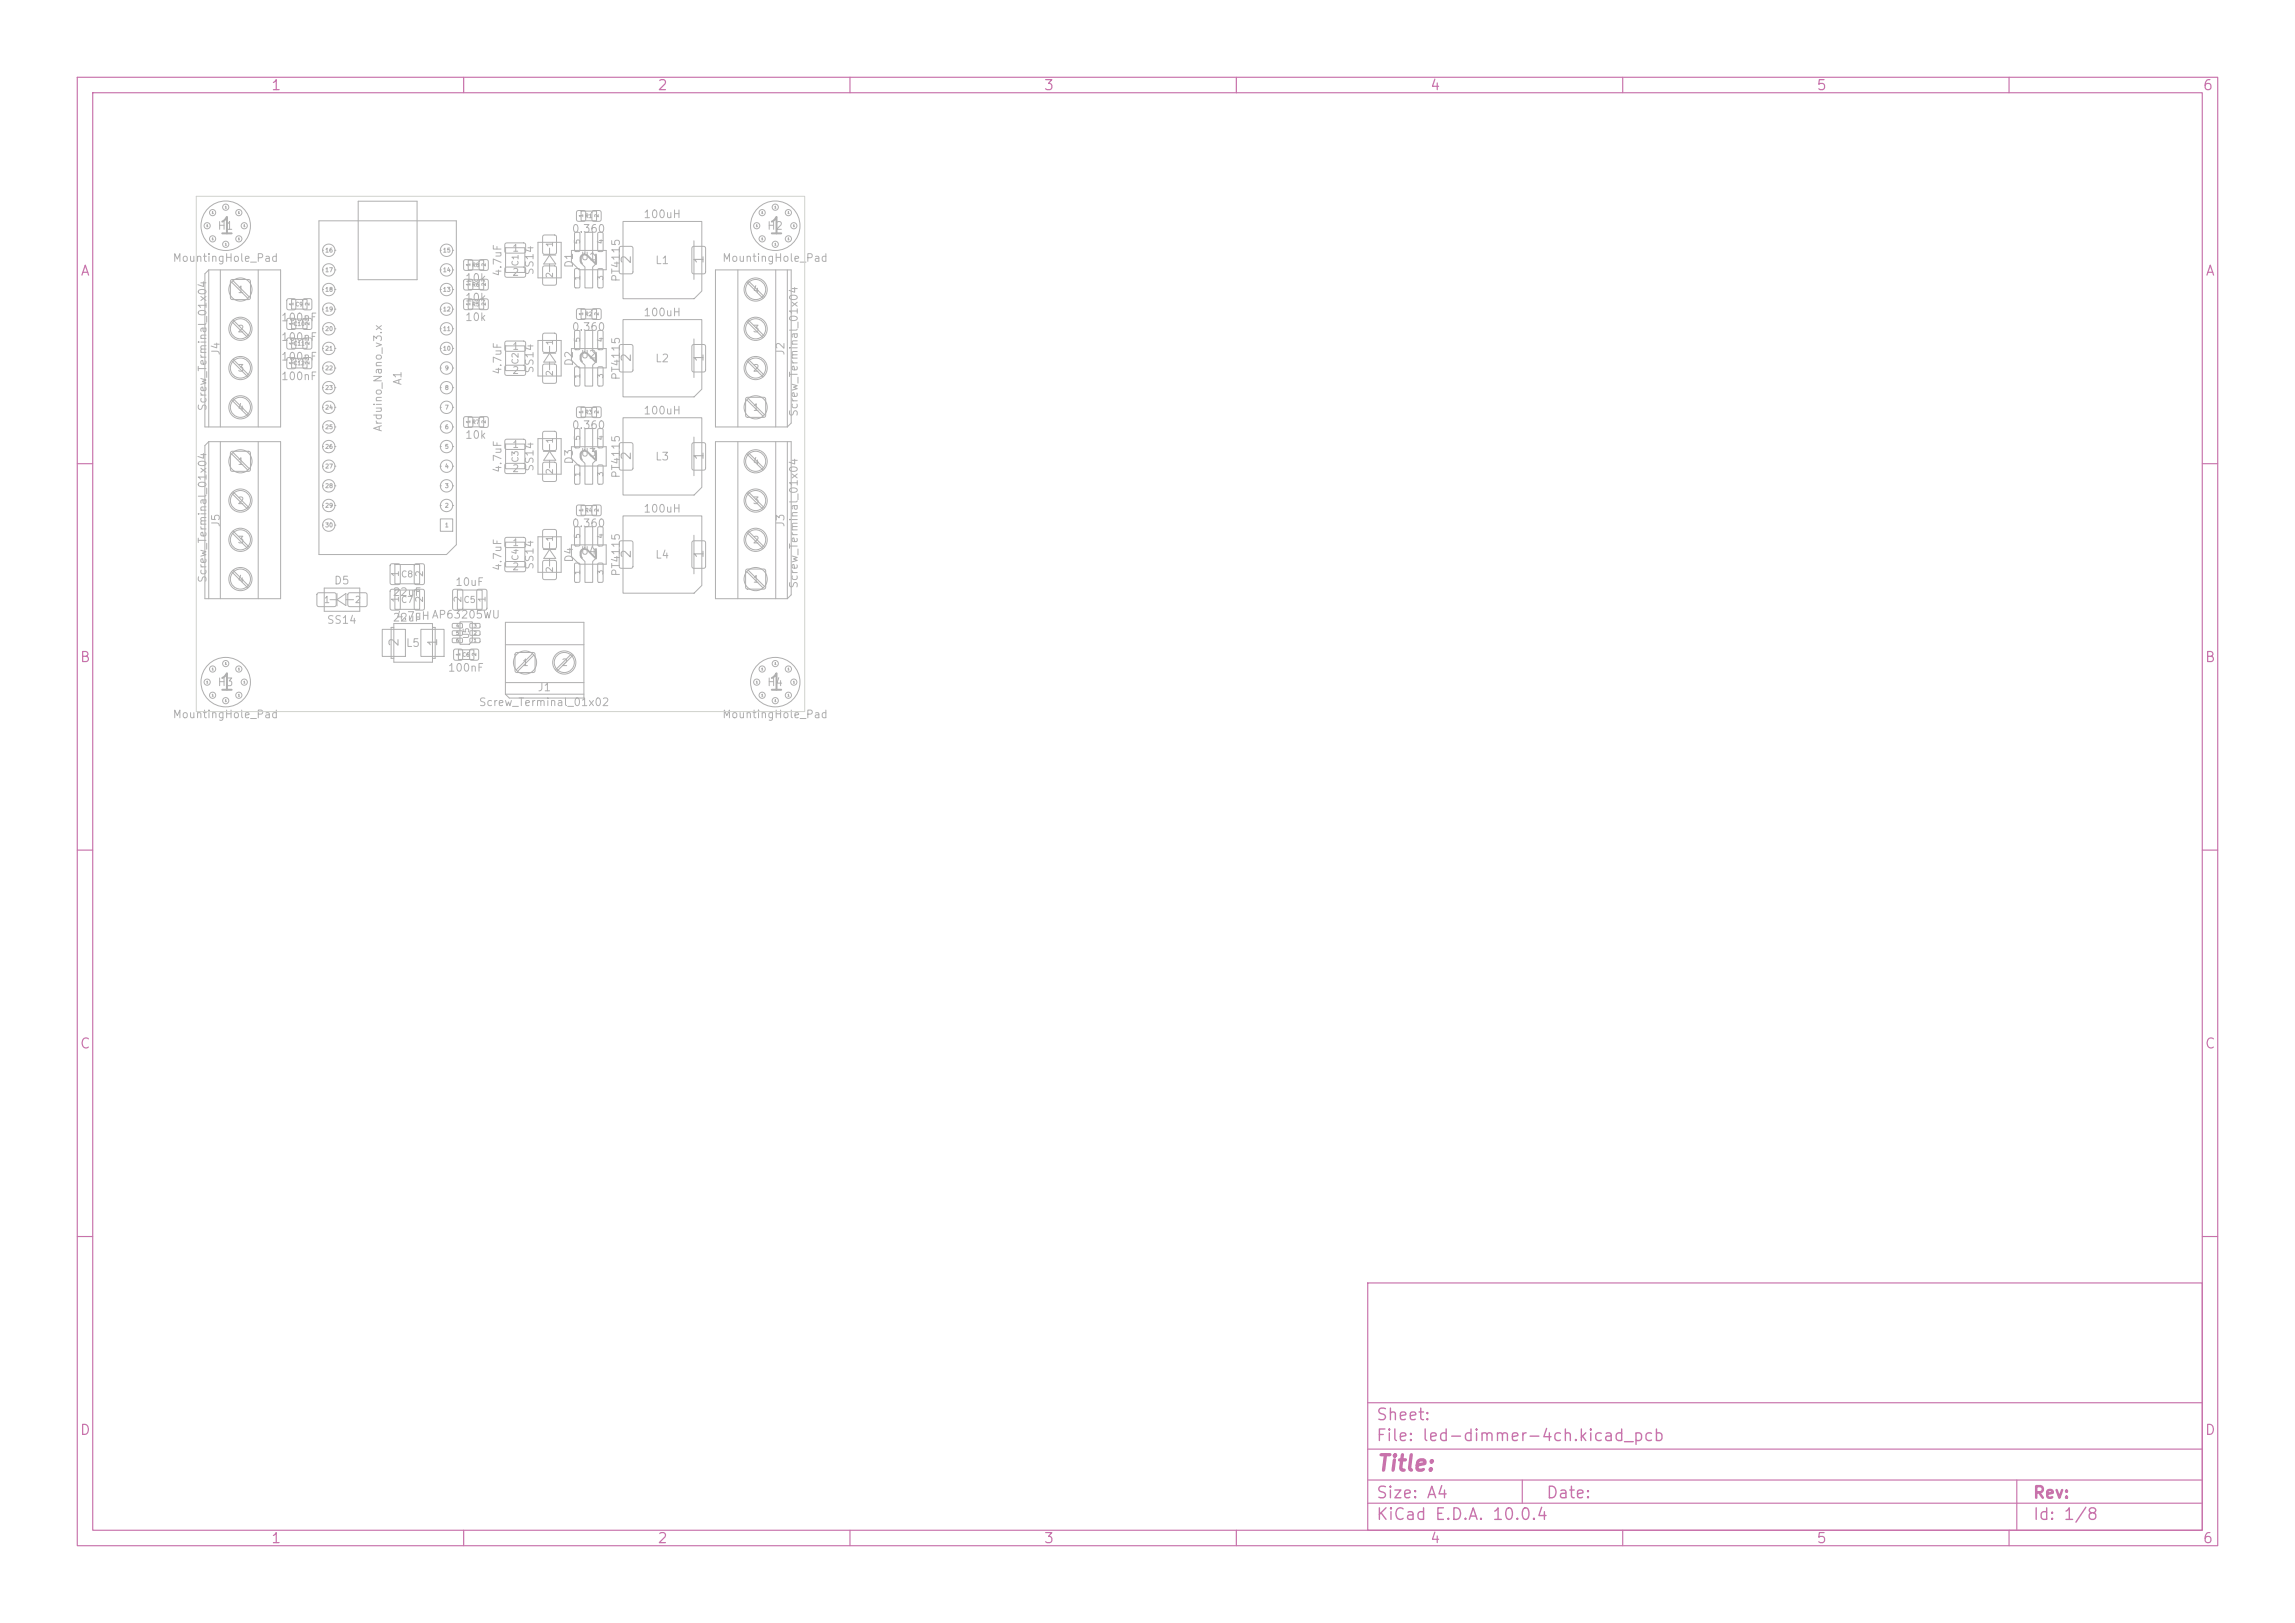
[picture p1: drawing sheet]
<svg xmlns="http://www.w3.org/2000/svg" width="297mm" height="210mm" viewBox="0 0 297 210" stroke-linecap="round" stroke-linejoin="round" font-family="sans-serif">
<defs><g id="words">
<g font-size="2.1" fill="#afafaf">
<text x="28.1" y="30.8">1</text>
<text x="99.3" y="30.8">1</text>
<text x="28.1" y="89.9">1</text>
<text x="99.3" y="89.9">1</text>
</g>
<g font-size="2" fill="#afafaf">
<text x="77.7" y="34.7" transform="rotate(-90 77.7 34.7)">2</text>
<text x="77.7" y="47.4" transform="rotate(-90 77.7 47.4)">2</text>
<text x="77.7" y="60.1" transform="rotate(-90 77.7 60.1)">2</text>
<text x="77.7" y="72.8" transform="rotate(-90 77.7 72.8)">2</text>
</g>
<text font-size="2" fill="#c872ab" x="178" y="190.8">Title:</text>
<g font-size="1.5" fill="#c872ab">
<text x="178" y="184.2">Sheet:</text>
<text x="178" y="186.9">File: led-dimmer-4ch.kicad_pcb</text>
<text x="178" y="197.1">KiCad E.D.A. 10.0.4</text>
<text x="178" y="194.3">Size: A4</text>
<text x="200" y="194.3">Date:</text>
<text x="263" y="194.3">Rev:</text>
<text x="263" y="197.1">Id: 1/8</text>
</g>
<g font-size="1.3" fill="#c872ab">
<text x="35" y="12">1</text>
<text x="85" y="12">2</text>
<text x="135" y="12">3</text>
<text x="185" y="12">4</text>
<text x="235" y="12">5</text>
<text x="285" y="12">6</text>
<text x="10.3" y="36">A</text>
<text x="285.4" y="36">A</text>
<text x="10.3" y="86">B</text>
<text x="285.3" y="86">B</text>
<text x="10.3" y="136">C</text>
<text x="285.3" y="136">C</text>
<text x="10.3" y="186">D</text>
<text x="285.3" y="186">D</text>
<text x="35" y="200">1</text>
<text x="85" y="200">2</text>
<text x="135" y="200">3</text>
<text x="185" y="200">4</text>
<text x="235" y="200">5</text>
<text x="285" y="200">6</text>
</g>
<g font-size="1.2" fill="#afafaf">
<text x="81.9" y="34.2" transform="rotate(-90 81.9 34.2)">2</text>
<text x="91.3" y="34.2" transform="rotate(-90 91.3 34.2)">1</text>
<text x="81.9" y="46.9" transform="rotate(-90 81.9 46.9)">2</text>
<text x="91.3" y="46.9" transform="rotate(-90 91.3 46.9)">1</text>
<text x="81.9" y="59.6" transform="rotate(-90 81.9 59.6)">2</text>
<text x="91.3" y="59.6" transform="rotate(-90 91.3 59.6)">1</text>
<text x="81.9" y="72.3" transform="rotate(-90 81.9 72.3)">2</text>
<text x="91.3" y="72.3" transform="rotate(-90 91.3 72.3)">1</text>
<text x="51.9" y="83.8" transform="rotate(-90 51.9 83.8)">2</text>
<text x="56.9" y="83.8" transform="rotate(-90 56.9 83.8)">1</text>
</g>
<g font-size="1" fill="#afafaf">
<text x="28.1" y="30">H1</text>
<text x="83.2" y="28.5">100uH</text>
<text x="99.2" y="30">H2</text>
<text x="22.3" y="34.1">MountingHole_Pad</text>
<text x="65.1" y="35.9" transform="rotate(-90 65.1 35.9)">4.7uF</text>
<text x="69.3" y="35.7" transform="rotate(-90 69.3 35.7)">SS14</text>
<text x="73.9" y="30.4">0.360</text>
<text x="74.4" y="34.8" transform="rotate(-90 74.4 34.8)">D1</text>
<text x="75.1" y="33.9">U1</text>
<text x="84.7" y="34.4">L1</text>
<text x="93.4" y="34.1">MountingHole_Pad</text>
<text x="36.3" y="41.8">100nF</text>
<text x="60.1" y="36.7">10k</text>
<text x="60.1" y="39.2">10k</text>
<text x="60.1" y="41.8">10k</text>
<text x="80.5" y="36.6" transform="rotate(-90 80.5 36.6)">PT4115</text>
<text x="83.2" y="41.2">100uH</text>
<text x="28.7" y="46.1" transform="rotate(-90 28.7 46.1)">J4</text>
<text x="36.3" y="46.9">100nF</text>
<text x="36.3" y="44.4">100nF</text>
<text x="73.9" y="43.1">0.360</text>
<text x="74.4" y="47.5" transform="rotate(-90 74.4 47.5)">D2</text>
<text x="75.1" y="46.6">U2</text>
<text x="84.7" y="47.1">L2</text>
<text x="101.8" y="46.1" transform="rotate(-90 101.8 46.1)">J2</text>
<text x="27" y="53.3" transform="rotate(-90 27 53.3)">Screw_Terminal_01x04</text>
<text x="36.3" y="49.4">100nF</text>
<text x="52.2" y="49.9" transform="rotate(-90 52.2 49.9)">A1</text>
<text x="65.1" y="48.6" transform="rotate(-90 65.1 48.6)">4.7uF</text>
<text x="69.3" y="48.4" transform="rotate(-90 69.3 48.4)">SS14</text>
<text x="80.5" y="49.3" transform="rotate(-90 80.5 49.3)">PT4115</text>
<text x="83.2" y="53.9">100uH</text>
<text x="49.7" y="55.9" transform="rotate(-90 49.7 55.9)">Arduino_Nano_v3.x</text>
<text x="60.1" y="57">10k</text>
<text x="73.9" y="55.8">0.360</text>
<text x="75.1" y="59.3">U3</text>
<text x="84.7" y="59.8">L3</text>
<text x="103.5" y="54" transform="rotate(-90 103.5 54)">Screw_Terminal_01x04</text>
<text x="65.1" y="61.3" transform="rotate(-90 65.1 61.3)">4.7uF</text>
<text x="69.3" y="61.1" transform="rotate(-90 69.3 61.1)">SS14</text>
<text x="74.4" y="60.2" transform="rotate(-90 74.4 60.2)">D3</text>
<text x="80.5" y="62" transform="rotate(-90 80.5 62)">PT4115</text>
<text x="28.7" y="68.3" transform="rotate(-90 28.7 68.3)">J5</text>
<text x="73.9" y="68.5">0.360</text>
<text x="83.2" y="66.6">100uH</text>
<text x="101.8" y="68.3" transform="rotate(-90 101.8 68.3)">J3</text>
<text x="27" y="75.5" transform="rotate(-90 27 75.5)">Screw_Terminal_01x04</text>
<text x="43.2" y="75.9">D5</text>
<text x="50.7" y="77.4">22uF</text>
<text x="58.8" y="76.1">10uF</text>
<text x="65.1" y="74" transform="rotate(-90 65.1 74)">4.7uF</text>
<text x="69.3" y="73.8" transform="rotate(-90 69.3 73.8)">SS14</text>
<text x="74.4" y="72.9" transform="rotate(-90 74.4 72.9)">D4</text>
<text x="75.1" y="72">U4</text>
<text x="80.5" y="74.7" transform="rotate(-90 80.5 74.7)">PT4115</text>
<text x="84.7" y="72.5">L4</text>
<text x="103.5" y="76.2" transform="rotate(-90 103.5 76.2)">Screw_Terminal_01x04</text>
<text x="42.2" y="81">SS14</text>
<text x="50.7" y="80.7">22uF</text>
<text x="51.2" y="80.5">4.7uHAP63205WU</text>
<text x="52.5" y="84">L5</text>
<text x="28.1" y="89">H3</text>
<text x="57.9" y="87.2">100nF</text>
<text x="69.5" y="89.7">J1</text>
<text x="99.2" y="89">H4</text>
<text x="22.3" y="93.2">MountingHole_Pad</text>
<text x="61.9" y="91.6">Screw_Terminal_01x02</text>
<text x="93.4" y="93.2">MountingHole_Pad</text>
</g>
<g font-size=".9" fill="#afafaf">
<text x="66.2" y="32.8">1</text>
<text x="66.2" y="35.9">2</text>
<text x="30.7" y="38.1">1</text>
<text x="97.4" y="38.1">4</text>
<text x="30.7" y="43.2">2</text>
<text x="66.2" y="45.5">1</text>
<text x="97.4" y="43.2">3</text>
<text x="30.7" y="48.3">3</text>
<text x="30.7" y="53.4">4</text>
<text x="66.2" y="48.6">2</text>
<text x="97.4" y="53.4">1</text>
<text x="97.4" y="48.3">2</text>
<text x="66.2" y="58.2">1</text>
<text x="30.7" y="60.4">1</text>
<text x="30.7" y="65.4">2</text>
<text x="66.2" y="61.3">2</text>
<text x="97.4" y="65.4">3</text>
<text x="97.4" y="60.4">4</text>
<text x="30.7" y="70.5">3</text>
<text x="66.2" y="70.9">1</text>
<text x="97.4" y="70.5">2</text>
<text x="30.7" y="75.6">4</text>
<text x="51.8" y="74.7" transform="rotate(-90 51.8 74.7)">1</text>
<text x="55" y="74.7" transform="rotate(-90 55 74.7)">2</text>
<text x="66.2" y="74">2</text>
<text x="97.4" y="75.6">1</text>
<text x="51.8" y="78" transform="rotate(-90 51.8 78)">1</text>
<text x="55" y="78" transform="rotate(-90 55 78)">2</text>
<text x="59.9" y="78" transform="rotate(-90 59.9 78)">2</text>
<text x="63" y="78" transform="rotate(-90 63 78)">1</text>
<text x="67.5" y="86.4">1</text>
<text x="72.6" y="86.4">2</text>
</g>
<g font-size=".8" fill="#afafaf">
<text x="67.3" y="34.5" transform="rotate(-90 67.3 34.5)">C1</text>
<text x="71.8" y="32.1" transform="rotate(-90 71.8 32.1)">1</text>
<text x="71.8" y="36.1" transform="rotate(-90 71.8 36.1)">2</text>
<text x="67.3" y="47.2" transform="rotate(-90 67.3 47.2)">C2</text>
<text x="71.8" y="44.8" transform="rotate(-90 71.8 44.8)">1</text>
<text x="71.8" y="48.8" transform="rotate(-90 71.8 48.8)">2</text>
<text x="67.3" y="59.9" transform="rotate(-90 67.3 59.9)">C3</text>
<text x="71.8" y="57.5" transform="rotate(-90 71.8 57.5)">1</text>
<text x="71.8" y="61.5" transform="rotate(-90 71.8 61.5)">2</text>
<text x="71.8" y="70.2" transform="rotate(-90 71.8 70.2)">1</text>
<text x="51.8" y="74.9">C8</text>
<text x="67.3" y="72.6" transform="rotate(-90 67.3 72.6)">C4</text>
<text x="71.8" y="74.2" transform="rotate(-90 71.8 74.2)">2</text>
<text x="41.8" y="78.2">1</text>
<text x="45.8" y="78.2">2</text>
<text x="51.8" y="78.2">C7</text>
<text x="59.9" y="78.2">C5</text>
</g>
<g font-size=".7" fill="#afafaf">
<text x="75.2" y="31.7" transform="rotate(-90 75.2 31.7)">5</text>
<text x="78.2" y="31.7" transform="rotate(-90 78.2 31.7)">4</text>
<text x="75.2" y="36.4" transform="rotate(-90 75.2 36.4)">1</text>
<text x="78.2" y="36.4" transform="rotate(-90 78.2 36.4)">3</text>
<text x="75.2" y="44.4" transform="rotate(-90 75.2 44.4)">5</text>
<text x="78.2" y="44.4" transform="rotate(-90 78.2 44.4)">4</text>
<text x="75.2" y="49.1" transform="rotate(-90 75.2 49.1)">1</text>
<text x="78.2" y="49.1" transform="rotate(-90 78.2 49.1)">3</text>
<text x="75.2" y="57.1" transform="rotate(-90 75.2 57.1)">5</text>
<text x="78.2" y="57.1" transform="rotate(-90 78.2 57.1)">4</text>
<text x="75.2" y="61.8" transform="rotate(-90 75.2 61.8)">1</text>
<text x="78.2" y="61.8" transform="rotate(-90 78.2 61.8)">3</text>
<text x="75.2" y="69.8" transform="rotate(-90 75.2 69.8)">5</text>
<text x="78.2" y="69.8" transform="rotate(-90 78.2 69.8)">4</text>
<text x="75.2" y="74.5" transform="rotate(-90 75.2 74.5)">1</text>
<text x="78.2" y="74.5" transform="rotate(-90 78.2 74.5)">3</text>
<text x="60.9" y="82.7" transform="rotate(-90 60.9 82.7)">U5</text>
</g>
<g font-size=".5" fill="#afafaf">
<text x="75.6" y="28.2" transform="rotate(-90 75.6 28.2)">1</text>
<text x="75.6" y="28.3">R1</text>
<text x="77.6" y="28.2" transform="rotate(-90 77.6 28.2)">2</text>
<text x="42" y="32.8">16</text>
<text x="42" y="35.3">17</text>
<text x="57.3" y="35.3">14</text>
<text x="57.3" y="32.8">15</text>
<text x="61" y="34.5" transform="rotate(-90 61 34.5)">1</text>
<text x="61" y="34.7">R8</text>
<text x="63" y="34.5" transform="rotate(-90 63 34.5)">2</text>
<text x="38.1" y="39.6" transform="rotate(-90 38.1 39.6)">1</text>
<text x="38.2" y="39.8">C9</text>
<text x="40.1" y="39.6" transform="rotate(-90 40.1 39.6)">2</text>
<text x="42" y="37.9">18</text>
<text x="42" y="40.4">19</text>
<text x="57.3" y="40.4">12</text>
<text x="57.3" y="37.9">13</text>
<text x="61" y="39.6" transform="rotate(-90 61 39.6)">1</text>
<text x="61" y="37.1" transform="rotate(-90 61 37.1)">1</text>
<text x="61" y="37.2">R6</text>
<text x="61" y="39.8">R5</text>
<text x="63" y="39.6" transform="rotate(-90 63 39.6)">2</text>
<text x="63" y="37.1" transform="rotate(-90 63 37.1)">2</text>
<text x="75.6" y="40.9" transform="rotate(-90 75.6 40.9)">1</text>
<text x="75.6" y="41">R2</text>
<text x="77.6" y="40.9" transform="rotate(-90 77.6 40.9)">2</text>
<text x="37.9" y="44.8">C11</text>
<text x="37.9" y="42.3">C10</text>
<text x="37.9" y="47.4">C12</text>
<text x="38.1" y="47.2" transform="rotate(-90 38.1 47.2)">1</text>
<text x="38.1" y="44.7" transform="rotate(-90 38.1 44.7)">1</text>
<text x="38.1" y="42.2" transform="rotate(-90 38.1 42.2)">1</text>
<text x="40.1" y="47.2" transform="rotate(-90 40.1 47.2)">2</text>
<text x="40.1" y="44.7" transform="rotate(-90 40.1 44.7)">2</text>
<text x="40.1" y="42.2" transform="rotate(-90 40.1 42.2)">2</text>
<text x="42" y="43">20</text>
<text x="42" y="45.5">21</text>
<text x="57.3" y="45.5">10</text>
<text x="57.3" y="43">11</text>
<text x="42" y="48">22</text>
<text x="42" y="50.6">23</text>
<text x="42" y="53.1">24</text>
<text x="57.5" y="53.1">7</text>
<text x="57.5" y="50.6">8</text>
<text x="57.5" y="48">9</text>
<text x="75.6" y="53.6" transform="rotate(-90 75.6 53.6)">1</text>
<text x="75.6" y="53.7">R3</text>
<text x="77.6" y="53.6" transform="rotate(-90 77.6 53.6)">2</text>
<text x="42" y="55.7">25</text>
<text x="42" y="58.2">26</text>
<text x="57.5" y="58.2">5</text>
<text x="57.5" y="55.7">6</text>
<text x="61" y="54.8" transform="rotate(-90 61 54.8)">1</text>
<text x="61" y="55">R7</text>
<text x="63" y="54.8" transform="rotate(-90 63 54.8)">2</text>
<text x="42" y="60.7">27</text>
<text x="42" y="63.3">28</text>
<text x="42" y="65.8">29</text>
<text x="57.5" y="65.8">2</text>
<text x="57.5" y="63.3">3</text>
<text x="57.5" y="60.7">4</text>
<text x="42" y="68.4">30</text>
<text x="57.5" y="68.4">1</text>
<text x="75.6" y="66.3" transform="rotate(-90 75.6 66.3)">1</text>
<text x="75.6" y="66.4">R4</text>
<text x="77.6" y="66.3" transform="rotate(-90 77.6 66.3)">2</text>
<text x="59.7" y="85" transform="rotate(-90 59.7 85)">1</text>
<text x="59.8" y="85.1">C6</text>
<text x="61.7" y="85" transform="rotate(-90 61.7 85)">2</text>
</g>
<g font-size=".4" fill="#afafaf">
<text x="59" y="81.3">4</text>
<text x="59" y="82.3">5</text>
<text x="59" y="83.2">6</text>
<text x="61.2" y="83.2">1</text>
<text x="61.2" y="82.3">2</text>
<text x="61.2" y="81.3">3</text>
</g>
<g font-size=".3" fill="#afafaf">
<text x="26.7" y="29.4">1</text>
<text x="27.4" y="27.7">1</text>
<text x="29.1" y="27">1</text>
<text x="30.8" y="27.7">1</text>
<text x="31.5" y="29.4">1</text>
<text x="97.8" y="29.4">1</text>
<text x="98.5" y="27.7">1</text>
<text x="100.2" y="27">1</text>
<text x="101.9" y="27.7">1</text>
<text x="102.6" y="29.4">1</text>
<text x="27.4" y="31.1">1</text>
<text x="29.1" y="31.8">1</text>
<text x="30.8" y="31.1">1</text>
<text x="98.5" y="31.1">1</text>
<text x="100.2" y="31.8">1</text>
<text x="101.9" y="31.1">1</text>
<text x="26.7" y="88.5">1</text>
<text x="27.4" y="86.8">1</text>
<text x="29.1" y="86.1">1</text>
<text x="30.8" y="86.8">1</text>
<text x="31.5" y="88.5">1</text>
<text x="97.8" y="88.5">1</text>
<text x="98.5" y="86.8">1</text>
<text x="100.2" y="86.1">1</text>
<text x="101.9" y="86.8">1</text>
<text x="102.6" y="88.5">1</text>
<text x="27.4" y="90.2">1</text>
<text x="29.1" y="90.9">1</text>
<text x="30.8" y="90.2">1</text>
<text x="98.5" y="90.2">1</text>
<text x="100.2" y="90.9">1</text>
<text x="101.9" y="90.2">1</text>
</g>
</g></defs>
<g fill="none" stroke="#c872ab" stroke-width=".15">
<path d="M10 10h277v190h-277zM12 12h273v186h-273zM60 10v2M110 10v2M160 10v2M210 10v2M260 10v2M10 60h2M285 60h2M10 110h2M285 110h2M10 160h2"/>
<path d="M177 166h108v32h-108zM285 160h2M60 198v2M110 198v2M160 198v2M177 194.5h108M177 191.5h108M177 187.5h108M177 181.5h108M197 191.5v3M210 198v2M260 198v2"/>
<path d="M261 191.5v6.5"/>
</g>
<g fill="none" stroke="#afafaf" stroke-width=".13">
<path d="M27 34.9h9.3v20.3h-9.8v-19.8zM27 34.9v20.3M28.5 34.9v20.3M29.9 36.2h.2h2.1h.1l.1 .2v2.1l-.1 .2-.1 .1h-2.1l-.2-.1-.1-.2v-2.1zM30 36.5l2.1 2.1M30.2 36.3l2.1 2.1M33.4 34.9v20.3M37.2 38.7l.2-.1 .8 .1 .1 .2-.1 1.1-.2 .1-.8-.1-.1-.2zM37.7 38.7h2v1.3h-2zM39.3 38.7l.1-.1 .9 .1 .1 .2-.1 1.1-.2 .1-.8-.1-.1-.2zM41.3 28.6h17.8v41.9l-1.3 1.3h-16.5zM41.7 32.4a.8 .8 0 0 1 .8-.8 .8 .8 0 0 1 .8 .8"/>
<path d="M41.7 32.4a.8 .8 0 0 0 .8 .8 .8 .8 0 0 0 .8-.8M41.7 34.9a.8 .8 0 0 1 .8-.8 .8 .8 0 0 1 .8 .8M41.7 34.9a.8 .8 0 0 0 .8 .8 .8 .8 0 0 0 .8-.8M41.7 37.5a.8 .8 0 0 1 .8-.8 .8 .8 0 0 1 .8 .8M41.7 37.5a.8 .8 0 0 0 .8 .8 .8 .8 0 0 0 .8-.8M41.7 32.4h.1M41.7 34.9h.1M41.7 37.5h.1M43.3 32.4h.1M43.3 34.9h.1M43.3 37.5h.1M46.4 26h7.6v10.2h-7.6z"/>
<path d="M57 37.5a.8 .8 0 0 1 .8-.8 .8 .8 0 0 1 .8 .8M57 37.5a.8 .8 0 0 0 .8 .8 .8 .8 0 0 0 .8-.8M57 34.9a.8 .8 0 0 1 .8-.8 .8 .8 0 0 1 .8 .8M57 34.9a.8 .8 0 0 0 .8 .8 .8 .8 0 0 0 .8-.8M57 32.4a.8 .8 0 0 1 .8-.8 .8 .8 0 0 1 .8 .8M57 32.4a.8 .8 0 0 0 .8 .8 .8 .8 0 0 0 .8-.8M57 37.5h.1M57 34.9h.1M57 32.4h.1M58.6 37.5h.1M58.6 34.9h.1M58.6 32.4h.1"/>
<path d="M60.1 33.7l.1-.1 .9 .1 .1 .1-.1 1.1-.2 .1-.8-.1-.1-.2zM60.1 36.2l.1-.1 .9 .1 .1 .2-.1 1.1h-.2h-.8l-.1-.2zM60.1 38.7h.1h.9l.1 .2-.1 1.1-.2 .1-.8-.1-.1-.2zM60.6 33.7h2v1.2h-2zM60.6 36.2h2v1.3h-2zM60.6 38.7h2v1.3h-2zM62.1 33.7l.1-.1 .9 .1 .1 .1-.1 1.1-.2 .1-.8-.1-.1-.2zM62.1 36.2l.1-.1 .9 .1 .1 .2-.1 1.1h-.2h-.8l-.1-.2zM62.1 38.7h.1h.9l.1 .2-.1 1.1-.2 .1-.8-.1-.1-.2zM65.4 31.5l.2-.1h2.3l.1 .3v.9l-.2 .2-2.3-.1-.2-.2zM65.4 34.6h.2h2.3l.1 .2v.9l-.2 .2h-2.3l-.2-.3zM65.4 32.1h2.5v3.2h-2.5z"/>
<path d="M69.6 31.4h3v4.6h-3zM70.3 30.5l.2-.1 1.4 .1 .1 .2v2l-.1 .1-.1 .1-1.5-.1-.1-.1v-2zM70.3 34.5l.2-.1 1.4 .1 .1 .2v2l-.1 .1-.1 .1-1.5-.1-.1-.1v-2zM70.3 33h1.6M71.1 32.1v.9M71.1 34.2v1M71.1 33l.8 1.2h-1.5zM74 32.4h4.4v2.5h-3.5l-.9-1zM74.4 34.8h.5l.1 .1v2.2l-.1 .1-.4 .1-.1-.2zM74.4 30.1h.5l.1 .1v2.2l-.1 .1-.4 .1-.1-.2zM74.7 27.3l.1-.1 .9 .1 .1 .2-.1 1.1h-.1h-.9l-.1-.2zM75.2 27.3h2v1.3h-2z"/>
<path d="M75.7 30.1h1v2.7l.5 .5v.8l-.5 .5v2.7h-1v-2.7l-.5-.5v-.8l.5-.5zM76.7 27.3l.1-.1 .9 .1 .1 .2-.1 1.1h-.1h-.9l-.1-.2zM77.4 34.8h.5l.1 .1v2.2l-.1 .1-.4 .1-.1-.2zM77.4 30.1h.5l.1 .1v2.2l-.1 .1-.4 .1-.1-.2zM80.2 31.9h1.5l.2 .1v3.2l-.1 .2h-1.4l-.2-.1-.1-3.2zM80.6 28.7h10.2v9l-1 1h-9.2zM89.6 31.9h1.5l.2 .1v3.2l-.1 .2h-1.4l-.2-.1-.1-3.2zM89.8 31.2v5M92.6 34.9h9.8v19.8l-.5 .5h-9.3zM95.5 34.9v20.3M96.7 36.5l2 2.1M96.8 36.3l2.1 2.1"/>
<path d="M100.4 34.9v20.3M101.9 34.9v20.3M27 57.2h9.3v20.3h-9.8v-19.8zM27 57.2v20.3M28.5 57.2v20.3M29.9 58.5l.2-.1h2.1l.1 .1 .1 .1v2.1l-.1 .2-.1 .1h-2.1l-.2-.1-.1-.2v-2.1zM30 41.6l2.1 2.1M30 46.7l2.1 2.1M30 51.8l2.1 2M30 58.7l2.1 2.1M30.2 41.4l2.1 2.1M30.2 46.5l2.1 2.1"/>
<path d="M30.2 51.6l2.1 2.1M30.2 58.6l2.1 2M33.4 57.2v20.3M37.2 43.8l.2-.1 .8 .1 .1 .2-.1 1.1-.2 .1-.8-.1-.1-.2zM37.2 41.3l.2-.1 .8 .1 .1 .1-.1 1.2h-.2h-.8l-.1-.2zM37.2 46.3h.2h.8l.1 .2-.1 1.1-.2 .1-.8-.1-.1-.1zM37.7 43.8h2v1.3h-2zM37.7 41.3h2v1.2h-2zM37.7 46.4h2v1.2h-2zM39.3 43.8l.1-.1 .9 .1 .1 .2-.1 1.1-.2 .1-.8-.1-.1-.2zM39.3 41.3l.1-.1 .9 .1 .1 .1-.1 1.2h-.2h-.8l-.1-.2zM39.3 46.3h.1h.9l.1 .2-.1 1.1-.2 .1-.8-.1-.1-.1z"/>
<path d="M41.7 40a.8 .8 0 0 1 .8-.8 .8 .8 0 0 1 .8 .8M41.7 40a.8 .8 0 0 0 .8 .8 .8 .8 0 0 0 .8-.8M41.7 42.5a.8 .8 0 0 1 .8-.8 .8 .8 0 0 1 .8 .8M41.7 42.5a.8 .8 0 0 0 .8 .8 .8 .8 0 0 0 .8-.8M41.7 45.1a.8 .8 0 0 1 .8-.8 .8 .8 0 0 1 .8 .8M41.7 45.1a.8 .8 0 0 0 .8 .8 .8 .8 0 0 0 .8-.8M41.7 47.6a.8 .8 0 0 1 .8-.8 .8 .8 0 0 1 .8 .8M41.7 47.6a.8 .8 0 0 0 .8 .8 .8 .8 0 0 0 .8-.8M41.7 50.2a.8 .8 0 0 1 .8-.8 .8 .8 0 0 1 .8 .8M41.7 50.2a.8 .8 0 0 0 .8 .8 .8 .8 0 0 0 .8-.8M41.7 52.7a.8 .8 0 0 1 .8-.8 .8 .8 0 0 1 .8 .8M41.7 52.7a.8 .8 0 0 0 .8 .8 .8 .8 0 0 0 .8-.8"/>
<path d="M41.7 55.2a.8 .8 0 0 1 .8-.8 .8 .8 0 0 1 .8 .8M41.7 55.2a.8 .8 0 0 0 .8 .8 .8 .8 0 0 0 .8-.8M41.7 57.8a.8 .8 0 0 1 .8-.8 .8 .8 0 0 1 .8 .8M41.7 57.8a.8 .8 0 0 0 .8 .8 .8 .8 0 0 0 .8-.8M41.7 40h.1M41.7 42.5h.1M41.7 45.1h.1M41.7 47.6h.1M41.7 50.2h.1M41.7 52.7h.1M41.7 55.2h.1M41.7 57.8h.1"/>
<path d="M43.3 40h.1M43.3 42.5h.1M43.3 45.1h.1M43.3 47.6h.1M43.3 50.2h.1M43.3 52.7h.1M43.3 55.2h.1M43.3 57.8h.1M57 57.8a.8 .8 0 0 1 .8-.8 .8 .8 0 0 1 .8 .8M57 57.8a.8 .8 0 0 0 .8 .8 .8 .8 0 0 0 .8-.8M57 55.2a.8 .8 0 0 1 .8-.8 .8 .8 0 0 1 .8 .8M57 55.2a.8 .8 0 0 0 .8 .8 .8 .8 0 0 0 .8-.8"/>
<path d="M57 52.7a.8 .8 0 0 1 .8-.8 .8 .8 0 0 1 .8 .8M57 52.7a.8 .8 0 0 0 .8 .8 .8 .8 0 0 0 .8-.8M57 50.2a.8 .8 0 0 1 .8-.8 .8 .8 0 0 1 .8 .8M57 50.2a.8 .8 0 0 0 .8 .8 .8 .8 0 0 0 .8-.8M57 47.6a.8 .8 0 0 1 .8-.8 .8 .8 0 0 1 .8 .8M57 47.6a.8 .8 0 0 0 .8 .8 .8 .8 0 0 0 .8-.8M57 45.1a.8 .8 0 0 1 .8-.8 .8 .8 0 0 1 .8 .8M57 45.1a.8 .8 0 0 0 .8 .8 .8 .8 0 0 0 .8-.8M57 42.5a.8 .8 0 0 1 .8-.8 .8 .8 0 0 1 .8 .8M57 42.5a.8 .8 0 0 0 .8 .8 .8 .8 0 0 0 .8-.8M57 40a.8 .8 0 0 1 .8-.8 .8 .8 0 0 1 .8 .8M57 40a.8 .8 0 0 0 .8 .8 .8 .8 0 0 0 .8-.8"/>
<path d="M57 57.8h.1M57 55.2h.1M57 52.7h.1M57 50.2h.1M57 47.6h.1M57 45.1h.1M57 42.5h.1M57 40h.1M58.6 57.8h.1M58.6 55.2h.1M58.6 52.7h.1M58.6 50.2h.1"/>
<path d="M58.6 47.6h.1M58.6 45.1h.1M58.6 42.5h.1M58.6 40h.1M60.1 54l.1-.1 .9 .1 .1 .2-.1 1-.2 .1-.8-.1-.1-.1zM60.6 54h2v1.2h-2zM62.1 54l.1-.1 .9 .1 .1 .2-.1 1-.2 .1-.8-.1-.1-.1zM65.4 44.2l.2-.1h2.3l.1 .3v.9l-.2 .2-2.3-.1-.2-.2zM65.4 47.3h.2h2.3l.1 .2v.9l-.2 .2h-2.3l-.2-.3zM65.4 56.9l.2-.1h2.3l.1 .3v.9l-.2 .2-2.3-.1-.2-.2zM65.4 44.8h2.5v3.2h-2.5zM65.4 57.5h2.5v3.2h-2.5z"/>
<path d="M69.6 44.1h3v4.6h-3zM69.6 56.8h3v4.6h-3zM70.3 43.2l.2-.1 1.4 .1 .1 .2v2l-.1 .1-.1 .1-1.5-.1-.1-.1v-2zM70.3 47.2l.2-.1 1.4 .1 .1 .2v2l-.1 .1-.1 .1-1.5-.1-.1-.1v-2zM70.3 55.9l.2-.1 1.4 .1 .1 .2v2l-.1 .1-.1 .1-1.5-.1-.1-.1v-2zM70.3 59.9l.2-.1 1.4 .1 .1 .2v2l-.1 .1-.1 .1-1.5-.1-.1-.1v-2zM70.3 45.7h1.6M70.3 58.4h1.6M71.1 45.7l.8 1.2h-1.5zM71.1 44.8v.9M71.1 46.9v1M71.1 57.5v.9"/>
<path d="M71.1 59.6v1M71.1 58.4l.8 1.2h-1.5zM74 45.1h4.4v2.5h-3.5l-.9-1zM74 57.8h4.4v2.5h-3.5l-.9-1zM74.4 47.5h.5l.1 .1v2.2l-.1 .1-.4 .1-.1-.2zM74.4 42.8h.5l.1 .1v2.2l-.1 .1-.4 .1-.1-.2zM74.4 55.5h.5l.1 .1v2.2l-.1 .1-.4 .1-.1-.2zM74.7 40l.1-.1 .9 .1 .1 .2-.1 1.1h-.1h-.9l-.1-.2zM74.7 52.7l.1-.1 .9 .1 .1 .2-.1 1.1h-.1h-.9l-.1-.2zM75.2 40h2v1.3h-2zM75.2 52.7h2v1.3h-2zM75.7 42.8h1v2.7l.5 .5v.8l-.5 .5v2.7h-1v-2.7l-.5-.5v-.8l.5-.5z"/>
<path d="M75.7 55.5h1v2.7l.5 .5v.8l-.5 .5v2.7h-1v-2.7l-.5-.5v-.8l.5-.5zM76.7 40l.1-.1 .9 .1 .1 .2-.1 1.1h-.1h-.9l-.1-.2zM76.7 52.7l.1-.1 .9 .1 .1 .2-.1 1.1h-.1h-.9l-.1-.2zM77.4 47.5h.5l.1 .1v2.2l-.1 .1-.4 .1-.1-.2zM77.4 42.8h.5l.1 .1v2.2l-.1 .1-.4 .1-.1-.2zM77.4 55.5h.5l.1 .1v2.2l-.1 .1-.4 .1-.1-.2zM80.2 44.6h1.5l.2 .1v3.2l-.1 .2h-1.4l-.2-.1-.1-3.2zM80.2 57.3h1.5l.2 .1v3.2l-.1 .2h-1.4l-.2-.1-.1-3.2zM80.6 41.4h10.2v9l-1 1h-9.2zM80.6 54.1h10.2v9l-1 1h-9.2zM89.6 44.6h1.5l.2 .1v3.2l-.1 .2h-1.4l-.2-.1-.1-3.2zM89.6 57.3h1.5l.2 .1v3.2l-.1 .2h-1.4l-.2-.1-.1-3.2z"/>
<path d="M89.8 43.9v5M89.8 56.6v5M92.6 57.2h9.8v19.8l-.5 .5h-9.3zM95.5 57.2v20.3M96.6 51.5l.1-.1h2.1l.2 .1 .1 .2v2.1l-.1 .1-.2 .1h-2.1l-.1-.1-.1-.1v-2.1zM96.7 41.6l2 2.1M96.7 46.7l2 2.1M96.7 51.8l2 2M96.7 58.7l2 2.1M96.8 41.4l2.1 2.1M96.8 46.5l2.1 2.1M96.8 51.6l2.1 2.1"/>
<path d="M96.8 58.6l2.1 2M100.4 57.2v20.3M101.9 57.2v20.3M30 63.8l2.1 2.1M30 68.9l2.1 2.1M30 74l2.1 2.1M30.2 63.6l2.1 2.1M30.2 68.7l2.1 2.1M30.2 73.8l2.1 2.1M41.1 76.8l.2-.1h2l.1 .1 .1 .1-.1 1.5-.1 .1h-2l-.2-.1-.1-.2zM41.7 60.3a.8 .8 0 0 1 .8-.8 .8 .8 0 0 1 .8 .8M41.7 60.3a.8 .8 0 0 0 .8 .8 .8 .8 0 0 0 .8-.8"/>
<path d="M41.7 62.9a.8 .8 0 0 1 .8-.8 .8 .8 0 0 1 .8 .8M41.7 62.9a.8 .8 0 0 0 .8 .8 .8 .8 0 0 0 .8-.8M41.7 65.4a.8 .8 0 0 1 .8-.8 .8 .8 0 0 1 .8 .8M41.7 65.4a.8 .8 0 0 0 .8 .8 .8 .8 0 0 0 .8-.8M41.7 67.9a.8 .8 0 0 1 .8-.8 .8 .8 0 0 1 .8 .8M41.7 67.9a.8 .8 0 0 0 .8 .8 .8 .8 0 0 0 .8-.8M41.7 60.3h.1M41.7 62.9h.1M41.7 65.4h.1M41.7 67.9h.1M42 76.1h4.6v3h-4.6zM42.7 77.6h.9"/>
<path d="M43.3 60.3h.1M43.3 62.9h.1M43.3 65.4h.1M43.3 67.9h.1M43.6 76.8v1.6M43.6 77.6l1.2-.8v1.5zM44.8 77.6h1M45.1 76.8l.2-.1h2l.1 .1 .1 .1-.1 1.5-.1 .1h-2l-.2-.1-.1-.2zM50.6 73l1-.1 .2 .2v2.3l-.1 .2h-1l-.2-.1v-2.3zM50.6 76.3l1-.1 .2 .2v2.3l-.1 .2h-1l-.2-.1v-2.3zM51.1 73h3.2v2.5h-3.2zM51.1 76.3h3.2v2.5h-3.2z"/>
<path d="M53.7 73l1-.1 .2 .2v2.3l-.1 .2h-.9l-.3-.1v-2.3zM53.7 76.3l1-.1 .2 .2v2.3l-.1 .2h-.9l-.3-.1v-2.3zM57 67.1h1.6v1.6h-1.6zM57 65.4a.8 .8 0 0 1 .8-.8 .8 .8 0 0 1 .8 .8M57 65.4a.8 .8 0 0 0 .8 .8 .8 .8 0 0 0 .8-.8M57 62.9a.8 .8 0 0 1 .8-.8 .8 .8 0 0 1 .8 .8M57 62.9a.8 .8 0 0 0 .8 .8 .8 .8 0 0 0 .8-.8M57 60.3a.8 .8 0 0 1 .8-.8 .8 .8 0 0 1 .8 .8M57 60.3a.8 .8 0 0 0 .8 .8 .8 .8 0 0 0 .8-.8M57 65.4h.1M57 62.9h.1M57 60.3h.1"/>
<path d="M58.6 65.4h.1M58.6 62.9h.1M58.6 60.3h.1M58.6 76.3l1-.1 .3 .2v2.3l-.2 .2h-.9l-.2-.1v-2.3zM59.2 76.3h3.2v2.5h-3.2zM61.8 76.3l1-.1 .2 .2v2.3l-.1 .2h-1l-.2-.1v-2.3zM65.4 69.6l.2-.1h2.3l.1 .3v.9l-.2 .2-2.3-.1-.2-.2zM65.4 72.7h.2h2.3l.1 .2v.9l-.2 .2h-2.3l-.2-.3zM65.4 60h.2h2.3l.1 .2v.9l-.2 .2h-2.3l-.2-.3zM65.4 70.2h2.5v3.2h-2.5zM69.6 69.5h3v4.6h-3zM70.3 68.6l.2-.1 1.4 .1 .1 .2v2l-.1 .1-.1 .1-1.5-.1-.1-.1v-2z"/>
<path d="M70.3 72.6l.2-.1 1.4 .1 .1 .2v2l-.1 .1-.1 .1-1.5-.1-.1-.1v-2zM70.3 71.1h1.6M71.1 70.2v.9M71.1 72.3v1M71.1 71.1l.8 1.2h-1.5zM74 70.5h4.4v2.5h-3.5l-.9-1zM74.4 72.9h.5l.1 .1v2.2l-.1 .1-.4 .1-.1-.2zM74.4 68.2h.5l.1 .1v2.2l-.1 .1-.4 .1-.1-.2zM74.4 60.2h.5l.1 .1v2.2l-.1 .1-.4 .1-.1-.2zM74.7 65.4l.1-.1 .9 .1 .1 .2-.1 1.1h-.1h-.9l-.1-.2zM75.2 65.4h2v1.3h-2zM75.7 68.2h1v2.7l.5 .5v.8l-.5 .5v2.7h-1v-2.7l-.5-.5v-.8l.5-.5z"/>
<path d="M76.7 65.4l.1-.1 .9 .1 .1 .2-.1 1.1h-.1h-.9l-.1-.2zM77.4 72.9h.5l.1 .1v2.2l-.1 .1-.4 .1-.1-.2zM77.4 68.2h.5l.1 .1v2.2l-.1 .1-.4 .1-.1-.2zM77.4 60.2h.5l.1 .1v2.2l-.1 .1-.4 .1-.1-.2zM80.2 70h1.5l.2 .1v3.2l-.1 .2h-1.4l-.2-.1-.1-3.2zM80.6 66.8h10.2v9l-1 1h-9.2zM89.6 70h1.5l.2 .1v3.2l-.1 .2h-1.4l-.2-.1-.1-3.2zM89.8 69.3v5M96.6 73.7l.1-.1h2.1l.2 .1 .1 .2v2.1l-.1 .2h-.2h-2.1h-.1l-.1-.2v-2.1zM96.7 63.8l2 2.1M96.7 68.9l2 2.1M96.7 74l2 2.1"/>
<path d="M96.8 63.6l2.1 2.1M96.8 68.7l2.1 2.1M96.8 73.8l2.1 2.1M49.5 81.4h3v3.5h-3zM51 81.2h-.4v4h.4M51 80.7h5v5h-5zM54.5 81.4h3v3.5h-3zM56 81.2h.3v4h-.3M58.6 80.7h1.2l.1 .1-.1 .4-.1 .1h-1.1l-.1-.2zM58.6 81.7l1.2-.1 .1 .2-.1 .3-.1 .1h-1.1l-.1-.1zM58.6 82.6h1.2l.1 .1-.1 .4-.1 .1h-1.1l-.1-.2zM58.8 84.1l.2-.1 .8 .1 .1 .1-.1 1.2h-.2h-.8l-.1-.2z"/>
<path d="M59.3 84.1h2v1.2h-2zM59.5 80.5h1.6v2.5l-.4 .4h-1.2zM60.8 82.6h1.2l.1 .1v.4l-.1 .1h-1.1l-.1-.2zM60.8 81.7l1.2-.1 .1 .2v.3l-.1 .1h-1.1l-.1-.1zM60.8 80.7h1.2l.1 .1v.4l-.1 .1h-1.1l-.1-.2zM60.8 84.1l.2-.1 .9 .1 .1 .1-.1 1.2h-.2h-.9v-.2zM65.4 80.5h10.2v9.8h-9.7l-.5-.5zM65.4 83.4h10.2M65.4 88.3h10.2M65.4 89.8h10.2M66.7 84.5l.2-.1h2.1l.2 .1v.2v2.1v.2h-.2h-2.1h-.2l-.1-.2v-2.1zM68.9 84.6l-2.1 2.1"/>
<path d="M69.1 84.8l-2.1 2.1M74 84.6l-2.1 2.1M74.2 84.8l-2.1 2.1"/>
<circle cx="26.8" cy="29.2" r=".4"/>
<circle cx="27.5" cy="27.5" r=".4"/>
<circle cx="27.5" cy="30.9" r=".4"/>
<circle cx="29.2" cy="31.6" r=".4"/>
<circle cx="29.2" cy="26.8" r=".4"/>
<circle cx="29.2" cy="29.2" r="3.2"/>
<circle cx="30.9" cy="27.5" r=".4"/>
<circle cx="30.9" cy="30.9" r=".4"/>
<circle cx="31.1" cy="37.5" r="1.5"/>
<circle cx="31.6" cy="29.2" r=".4"/>
<circle cx="97.8" cy="37.5" r="1.3"/>
<circle cx="97.8" cy="37.5" r="1.5"/>
<circle cx="97.9" cy="29.2" r=".4"/>
<circle cx="98.6" cy="27.5" r=".4"/>
<circle cx="98.6" cy="30.9" r=".4"/>
<circle cx="100.3" cy="26.8" r=".4"/>
<circle cx="100.3" cy="31.6" r=".4"/>
<circle cx="100.3" cy="29.2" r="3.2"/>
<circle cx="102" cy="30.9" r=".4"/>
<circle cx="102" cy="27.5" r=".4"/>
<circle cx="102.7" cy="29.2" r=".4"/>
<circle cx="31.1" cy="42.5" r="1.3"/>
<circle cx="31.1" cy="47.6" r="1.3"/>
<circle cx="31.1" cy="52.7" r="1.3"/>
<circle cx="31.1" cy="47.6" r="1.5"/>
<circle cx="31.1" cy="52.7" r="1.5"/>
<circle cx="31.1" cy="42.5" r="1.5"/>
<circle cx="31.1" cy="59.7" r="1.5"/>
<circle cx="97.8" cy="42.5" r="1.3"/>
<circle cx="97.8" cy="59.7" r="1.3"/>
<circle cx="97.8" cy="47.6" r="1.3"/>
<circle cx="97.8" cy="42.5" r="1.5"/>
<circle cx="97.8" cy="59.7" r="1.5"/>
<circle cx="97.8" cy="47.6" r="1.5"/>
<circle cx="97.8" cy="52.7" r="1.5"/>
<circle cx="31.1" cy="74.9" r="1.3"/>
<circle cx="31.1" cy="69.8" r="1.3"/>
<circle cx="31.1" cy="64.8" r="1.3"/>
<circle cx="31.1" cy="69.8" r="1.5"/>
<circle cx="31.1" cy="64.8" r="1.5"/>
<circle cx="31.1" cy="74.9" r="1.5"/>
<circle cx="97.8" cy="69.8" r="1.3"/>
<circle cx="97.8" cy="64.8" r="1.3"/>
<circle cx="97.8" cy="74.9" r="1.5"/>
<circle cx="97.8" cy="69.8" r="1.5"/>
<circle cx="97.8" cy="64.8" r="1.5"/>
<circle cx="26.8" cy="88.3" r=".4"/>
<circle cx="27.5" cy="90" r=".4"/>
<circle cx="27.5" cy="86.6" r=".4"/>
<circle cx="29.2" cy="85.9" r=".4"/>
<circle cx="29.2" cy="90.7" r=".4"/>
<circle cx="29.2" cy="88.3" r="3.2"/>
<circle cx="30.9" cy="90" r=".4"/>
<circle cx="30.9" cy="86.6" r=".4"/>
<circle cx="31.6" cy="88.3" r=".4"/>
<circle cx="67.9" cy="85.7" r="1.5"/>
<circle cx="73" cy="85.7" r="1.3"/>
<circle cx="73" cy="85.7" r="1.5"/>
<circle cx="97.9" cy="88.3" r=".4"/>
<circle cx="98.6" cy="90" r=".4"/>
<circle cx="98.6" cy="86.6" r=".4"/>
<circle cx="100.3" cy="85.9" r=".4"/>
<circle cx="100.3" cy="90.7" r=".4"/>
<circle cx="100.3" cy="88.3" r="3.2"/>
<circle cx="102" cy="90" r=".4"/>
<circle cx="102" cy="86.6" r=".4"/>
<circle cx="102.7" cy="88.3" r=".4"/>
</g>
<path d="M25.4 25.4h78.7v66.7h-78.7z" fill="none" stroke="#d0d2cd" stroke-width=".13"/>
<use href="#words"/>
</svg>
